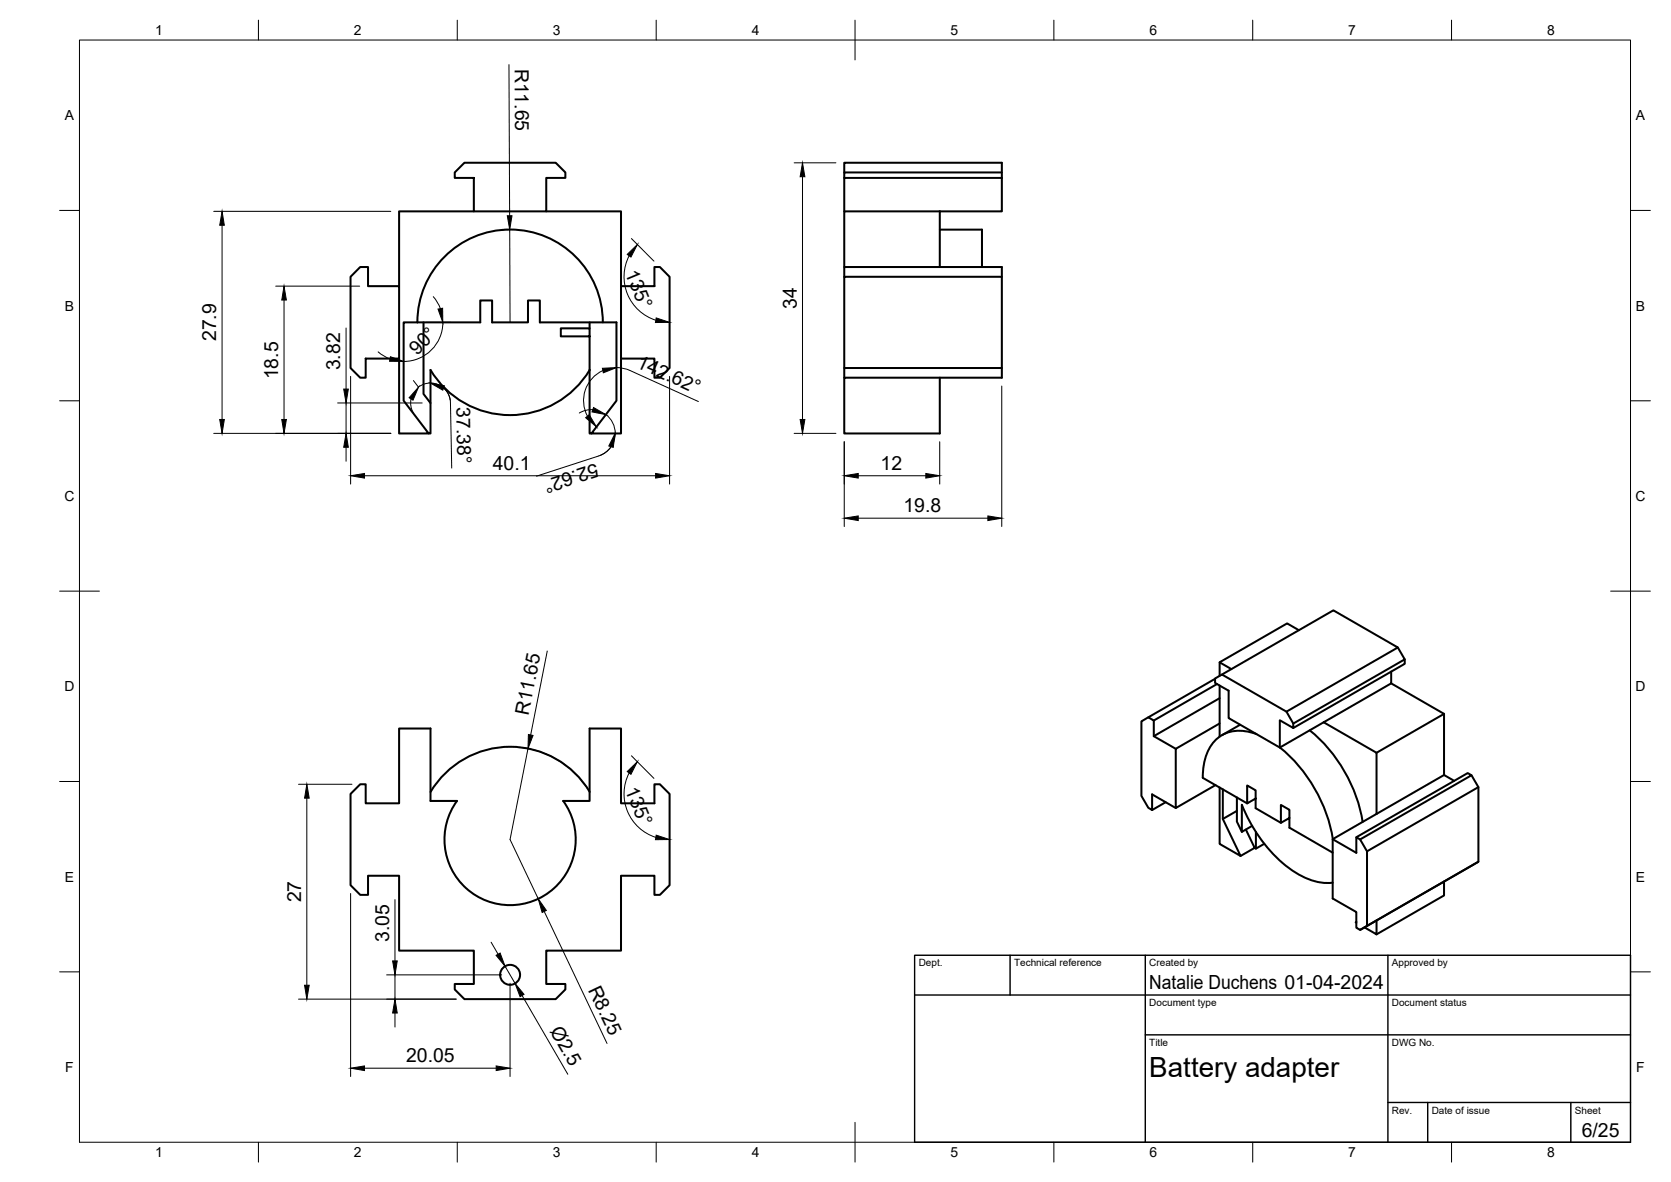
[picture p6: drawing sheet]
<svg xmlns="http://www.w3.org/2000/svg" width="420mm" height="297mm" viewBox="0 0 420 297" stroke-linecap="round" stroke-linejoin="round" font-family="sans-serif">
<defs><g id="words">
<text font-size="7" x="289" y="270.6">Battery adapter</text>
<g font-size="4.9">
<text x="129.5" y="17.2" transform="rotate(90 129.5 17.2)">R11.65</text>
<text x="157.1" y="68.6" transform="rotate(68 157.1 68.6)">135°</text>
<text x="200.3" y="77.6" transform="rotate(-90 200.3 77.6)">34</text>
<text x="54.4" y="85.7" transform="rotate(-90 54.4 85.7)">27.9</text>
<text x="104.9" y="89.5" transform="rotate(-45 104.9 89.5)">90°</text>
<text x="70" y="95.3" transform="rotate(-90 70 95.3)">18.5</text>
<text x="85.5" y="93.1" transform="rotate(-90 85.5 93.1)">3.82</text>
<text x="159.8" y="92.1" transform="rotate(24 159.8 92.1)">142.62°</text>
<text x="114.7" y="102.3" transform="rotate(89 114.7 102.3)">37.38°</text>
<text x="123.9" y="118.1">40.1</text>
<text x="149.9" y="116.3" transform="rotate(162 149.9 116.3)">52.62°</text>
<text x="221.4" y="118.2">12</text>
<text x="227.2" y="128.8">19.8</text>
<text x="132.9" y="180" transform="rotate(-79 132.9 180)">R11.65</text>
<text x="157.1" y="198.6" transform="rotate(67 157.1 198.6)">135°</text>
<text x="75.8" y="226.8" transform="rotate(-90 75.8 226.8)">27</text>
<text x="97.9" y="236.8" transform="rotate(-90 97.9 236.8)">3.05</text>
<text x="147.8" y="248.7" transform="rotate(65 147.8 248.7)">R8.25</text>
<text x="289" y="248.5">Natalie Duchens 01-04-2024</text>
<text x="138.2" y="259" transform="rotate(60 138.2 259)">Ø2.5</text>
<text x="102.1" y="267">20.05</text>
<text x="397.7" y="285.7">6/25</text>
</g>
<g font-size="3.5">
<text x="39" y="8.8">1</text>
<text x="89" y="8.8">2</text>
<text x="139" y="8.8">3</text>
<text x="189" y="8.8">4</text>
<text x="239" y="8.8">5</text>
<text x="289" y="8.8">6</text>
<text x="339" y="8.8">7</text>
<text x="389" y="8.8">8</text>
<text x="16.3" y="30.2">A</text>
<text x="411.3" y="30.2">A</text>
<text x="16.3" y="78">B</text>
<text x="411.3" y="78">B</text>
<text x="16.2" y="125.9">C</text>
<text x="411.2" y="125.9">C</text>
<text x="16.2" y="173.7">D</text>
<text x="411.2" y="173.7">D</text>
<text x="16.3" y="221.6">E</text>
<text x="411.3" y="221.6">E</text>
<text x="16.4" y="269.4">F</text>
<text x="411.4" y="269.4">F</text>
<text x="39" y="290.8">1</text>
<text x="89" y="290.8">2</text>
<text x="139" y="290.8">3</text>
<text x="189" y="290.8">4</text>
<text x="239" y="290.8">5</text>
<text x="289" y="290.8">6</text>
<text x="339" y="290.8">7</text>
<text x="389" y="290.8">8</text>
</g>
<g font-size="2.5">
<text x="231" y="242.9">Dept.</text>
<text x="255" y="242.9">Technical reference</text>
<text x="289" y="242.9">Created by</text>
<text x="350" y="242.9">Approved by</text>
<text x="289" y="252.8">Document type</text>
<text x="350" y="252.8">Document status</text>
<text x="289" y="262.9">Title</text>
<text x="350" y="262.9">DWG No.</text>
<text x="350" y="279.9">Rev.</text>
<text x="360" y="279.9">Date of issue</text>
<text x="396" y="279.9">Sheet</text>
</g>
</g></defs>
<!-- layer: Visible -->
<g fill="none" stroke="#000" stroke-width=".51">
<path d="M114.3 43.3l2.5-2.4h22.9l2.5 2.4v1.4h-4.8v8.4h-18.3v-8.4h-4.8zM119.1 53.1h-18.7v18.8M137.4 53.1h18.7v18.8M212.3 43.3v-2.4h39.6v3.8M236.3 57.7h10.6v9.4M236.3 53.1h-24v14M236.3 53.1v14M251.9 44.7v8.4h-15.6M251.9 44.7h-39.6v8.4M251.9 43.3h-39.6v1.4M90.6 67.1h1.9v4.8h7.9v18.2h-8.5v4.8h-1.3l-2.5-2.4v-22.9zM156.1 71.9h8.4v-4.8h1.4l2.5 2.5v22.9l-2.5 2.4h-1.4v-4.8h-8.4z"/>
<path d="M212.3 69.6v-2.5h39.6v27.8h-39.6v14h24v-14M251.9 69.6h-39.6v22.9M104.9 81h15.9v-5.5h2.9v5.5h9.1v-5.5h2.9v5.5h19.3v19.7l-6.3 8.2h7.4v-18.8M104.9 81a23.3 23.3 0 0 1 23.4-23.3 23.3 23.3 0 0 1 23.3 23.3M104.9 81h-3.4v19.7l6.3 8.2h-7.4v-18.8M106.5 81v18l1.7 2.3v7.6h-.4M148.3 84.5h-7.3v-2h7.3v26.4h.4M148.3 81v1.5M148.3 93a23.3 23.3 0 0 1-40.1 0v8.3M251.9 92.5h-39.6v2.4M326.6 158.4l-3-1.7-16.9 9.7M305.5 170.6l-16.8 9.7"/>
<path d="M306 171.9l-15.9 9.2M306.7 172.3v12.8M306.7 175.5l-16.6 9.5M307.3 169.5l28-16.1 16.2 9.3-28 16.1M309.6 168.2l-2.9-1.8v3.4M349.8 168.8v2.9l-17 9.8M349.8 171.7l13.3 7.7-17 9.8M351.5 162.7l1.7 3-28 16.1M353.2 165.7v1.1l-28 16.2M363.1 179.4v15.4l-17 9.7M100.4 183.1h7.8v18.2h6.7a16.5 16.5 0 0 0 13.3 26.2 16.5 16.5 0 0 0 13.4-26.2h6.7v-18.2h7.8v18.8h8.4v-4.8h1.4l2.5 2.4v22.9l-2.5 2.5h-1.4v-4.8h-8.4v18.8h-18.7v8.4h4.8v1.4l-2.5 2.4h-22.9l-2.5-2.4v-1.4h4.8v-8.4h-18.7v-18.8h-7.9v4.8h-1.9l-2.5-2.5v-22.9l2.5-2.4h1.3v4.8h8.5zM148.3 199a23.3 23.3 0 0 0-40 0"/>
<path d="M295.6 188.2l-5.5-3.2v-3.9l-1.4-.8-1.7 1v18.7l1.7 3 1 .6v-4l5.9 3.5M306.7 197.9v14.2l5.2 3-4.4-9.3v-7.4M306.7 181.8l-11.1 6.4v14.9l10-5.8M311.8 182.1l-4.5 2.6M315.9 184.5a9.3 9.3 0 0 0-11 2.3 13.9 13.9 0 0 0-2.5 8.6l11.2 6.5M321.8 187.8a37.9 37.9 0 0 1 13.3 23.1l5.9 3.4v-3.9l1 .6 1.7 2.9v18.8l-1.7 1-1-.6v-3.9l-5.9-3.4v-14.9l11-6.4M329.3 183.5a37.9 37.9 0 0 1 13.3 23.1M332.8 181.5l13.3 7.7v15.3M332.8 181.5l-11 6.4-12.9-7.4v-6.9l-3.4-2v-1.1l1.8-1 16.2 9.3 1.7 3v1.2l-3.4-2v6.9M363.1 194.8l2.5 1.4M370 194.8l1.7 3-28 16.1M371.7 197.8v18.8l-28 16.1"/>
<path d="M293.1 201.6l-3.4 2M311 200.4v6.1l1.3 2.5 2.5-1.5M311 203.8l-3.5 2M312.3 202.3v6.7M312.3 202.2a34.7 34.7 0 0 0 15.6 18.3l2.2 .8 2.1 .5h2.9M313.3 208.5l2.2 4.6-3.6 2M315.7 200.7l-2.1 1.2v-4.5l2.1 1.2v4.5l6.4 3.7M315.8 209.1v4.2l-.3-.2M317.9 212.1l-2.1 1.2M324.2 205.6l-2.1 1.2v-4.5l2.1 1.2v4.5l10.9 6.3M341 210.4l28-16.1 1 .5-28 16.2M371.7 216.6l-29.7 17.1"/>
<path d="M341 231.6l-.1 .2 .1 .1M346.1 231.3v3.5l-3-1.7M363.1 221.5v3.5l-17 9.8"/>
<circle cx="128.3" cy="245" r="2.51"/>
</g>
<!-- layer: BORDER -->
<g fill="none" stroke="#000" stroke-width=".25">
<path d="M20 10.1h390v276.9h-390zM65 5.1v5M115 5.1v5M165 5.1v5M215 5.1v10M265 5.1v5M315 5.1v5M365 5.1v5M15 52.9h5M410 52.9h5M15 100.7h5M410 100.7h5"/>
<path d="M15 148.6h10M405 148.6h10M15 196.4h5M410 196.4h5M15 244.2h5M410 244.2h5M65 287v5M115 287v5M165 287v5M215 282.1v9.9M265 287v5M315 287v5"/>
<path d="M365 287v5"/>
</g>
<!-- layer: TITLEBLOCK -->
<path d="M230 240.1h180v46.9h-180zM230 250h180M254 240.1v9.9M288 240.1v46.9M349 240.1v46.9M288 260.1h122M349 277.1h61M359 277.1v9.9M395 277.1v9.9" fill="none" stroke="#000" stroke-width=".36"/>
<!-- layer: FD_Dimensions -->
<g fill="none" stroke="#000" stroke-width=".25">
<path d="M128 16.2l.1 38M53.7 53.1h44.6M55.8 56.6v48.8M128.2 57.7v23.3M128.3 57.7l-2.2 .1M158.8 60l5.6 5.6M199.7 40.9h10.5M201.8 44.4v61M69.3 71.9h21.1M71.4 75.4v30M108.9 74.5l1.1 1.5 .7 1.6M158.2 64.3a11.5 11.5 0 0 0 6.7 16.2"/>
<path d="M87 82.4v15.4M88.2 94.6v27.1M95.1 88.4l1.4 1.1 1.6 .7M103.9 95.6l1.3 1.7a5 5 0 0 1 5.2-.6 5 5 0 0 1 2.9 4.5M107.1 81h6.3M111.4 81a9.8 9.8 0 0 1-9.9 9.8M111.5 97.5l1.2 1.4 .5 1.7M151.6 93.1a8.3 8.3 0 0 0-3.9 11.5M155 92.4l1.8 .2 1.6 .5 17.2 7.8M168.4 94.6v27.1M251.9 97v35.3M53.7 108.9h44.6"/>
<path d="M84.9 101.3h21.3M87 101.3v7.6M87 112.4v3.5M91.7 119.6h73.1M103.4 100.2l-.1 1.8 .6 1.7M113.3 101.2l.3 16.4M149.1 102.9l-1.8 .2-1.6 .7M152.3 104.2a6 6 0 0 1-1.7 10.4l-15.7 5.1M153.7 112.2l-1.2 1.3-1.6 .9M199.7 108.9h10.5M212.3 111v21.3M215.8 119.6h17"/>
<path d="M236.3 111v10.7M215.8 130.2h32.6M137.6 163.6l-4.2 21.1M75.1 197.1h13.4M130.7 187.8a23.3 23.3 0 0 1 17 10.3M132.8 188.1l-4.6 22.9 7.1 14.9M158.2 194.2a11.5 11.5 0 0 0 6.7 16.2M158.8 189.9l5.6 5.7M77.2 200.6v47M88.2 224.5v46M99.3 226.1v15.4M123.5 236.8l1.7 3"/>
<path d="M136.8 229.1l15.8 33.1M75.1 251.1h39.6M97.2 245h29M99.3 245v6.1M99.3 254.6v3.5M127 242.8l2.5 4.3M128.2 247.1v23.4M131.3 250.2l11.5 19.8M91.7 268.4h33.1"/>
</g>
<g fill="#000" stroke="#000" stroke-width=".25">
<path d="M55.8 53.1l.6 3.5h-1.2zM127.6 54.2h1.1l-.5 3.5zM201.8 40.9l.6 3.5h-1.2zM71.4 71.9l.6 3.5h-1.2zM110.1 77.7l1.2-.2v3.5zM157.7 63.9l2.6-2.4-1.7 3.1zM165 79.9l3.4 1.1-3.6 .1zM86.4 97.8h1.2l-.6 3.5zM98.2 89.6l3.3 1.2h-3.5zM105.2 97.3l-1.4 3.3-.9-.6zM108.2 96.3l3.5 .7-.4 1.1zM151.5 92.5l3.5-.1-3.3 1.3z"/>
<path d="M55.2 105.4h1.2l-.6 3.5zM70.8 105.4h1.2l-.6 3.5zM87 108.9l.6 3.5h-1.2zM88.2 119.6l3.5-.6v1.1zM147.3 105l.8-.8 1.9 3.1zM149.2 102.4l3.1 1.8-3.5-.7zM154.7 108.9l-.5 3.5-1.1-.3zM164.8 119l3.6 .6-3.6 .5zM201.2 105.4h1.2l-.6 3.5zM212.3 119.6l3.5-.6v1.1zM232.8 119l3.5 .6-3.5 .5zM212.3 130.2l3.5-.5v1.1z"/>
<path d="M248.4 129.7l3.5 .5-3.5 .6zM132.9 184.6l1.1 .2-1.2 3.3zM157.7 193.9l2.6-2.5-1.7 3.2zM77.2 197.1l.5 3.5h-1.1zM165 209.9l3.4 1.1h-3.6zM124.7 240.1l1.1-.6 1.2 3.3zM135.3 225.9l2.1 2.9-1.1 .5zM76.6 247.6h1.1l-.5 3.5zM99.3 251.1l.6 3.5h-1.2zM98.7 241.5h1.2l-.6 3.5zM129.5 247.1l2.3 2.8-1 .6zM88.2 268.4l3.5-.5v1.1z"/>
<path d="M124.8 267.9l3.4 .5-3.4 .6z"/>
</g>
<use href="#words"/>
</svg>
